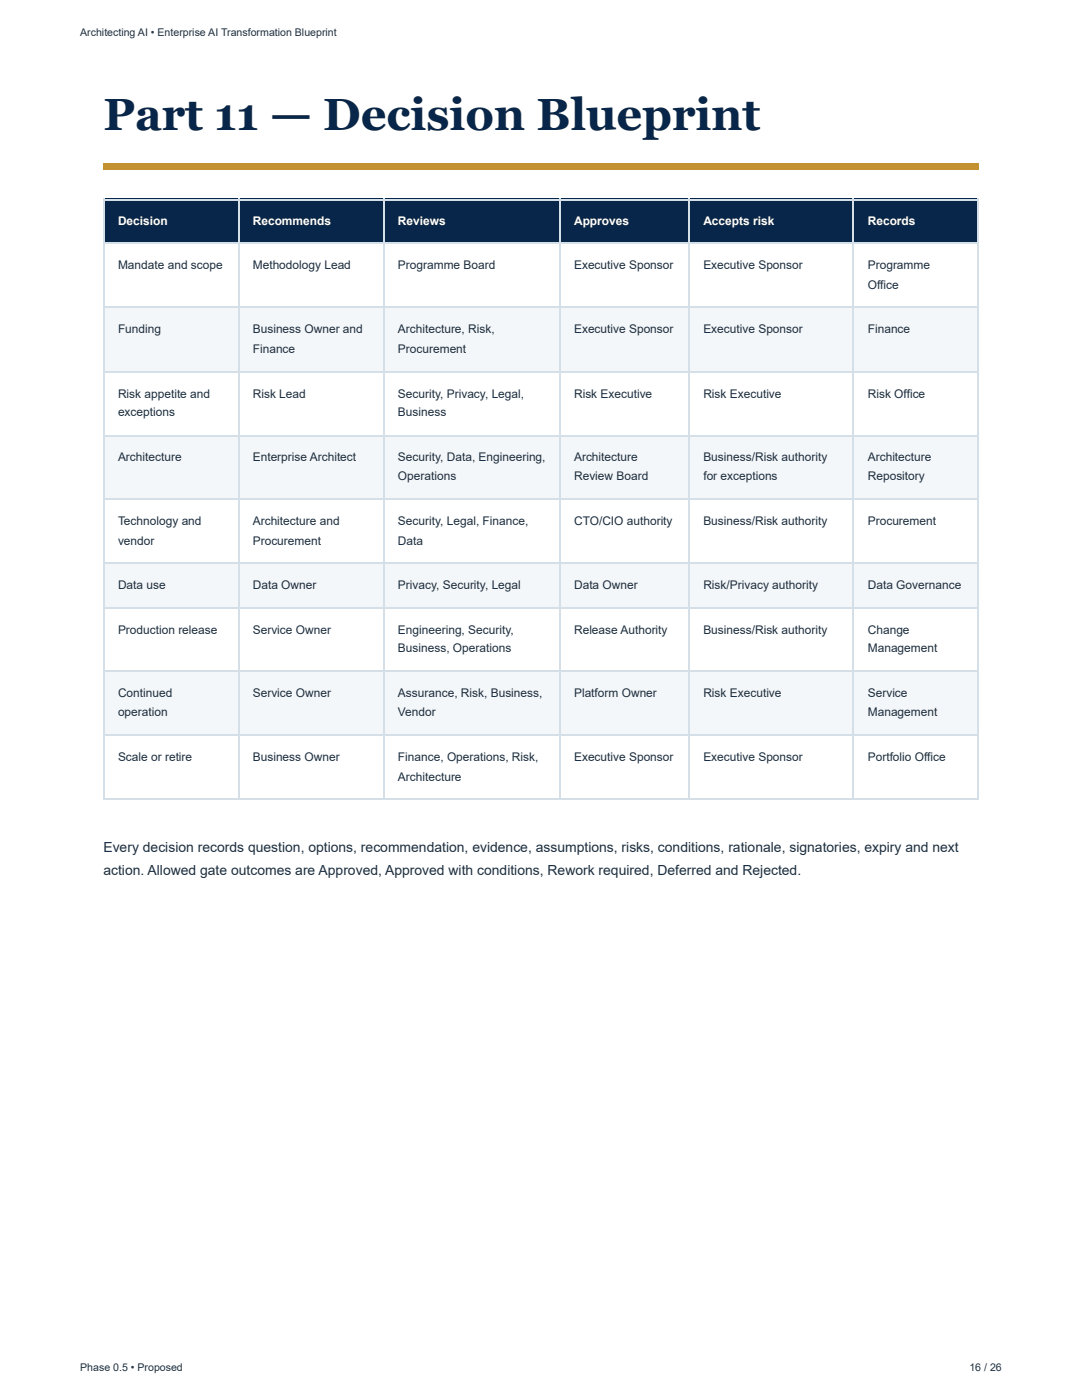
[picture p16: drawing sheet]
<svg xmlns="http://www.w3.org/2000/svg" width="216mm" height="279mm" viewBox="0 0 216 279" stroke-linecap="round" stroke-linejoin="round" font-family="sans-serif">
<defs><g id="words">
<text font-size="9" fill="#08264a" x="20.6" y="25.9">Part 11 — Decision Blueprint</text>
<g font-size="2.8" fill="#1d2e3d">
<text x="20.6" y="170.1">Every decision records question, options, recommendation, evidence, assumptions, risks, conditions, rationale, signatories, expiry and next</text>
<text x="20.6" y="174.6">action. Allowed gate outcomes are Approved, Approved with conditions, Rework required, Deferred and Rejected.</text>
</g>
<g font-size="2.4" fill="#fff">
<text x="23.5" y="45">Decision</text>
<text x="50.4" y="45">Recommends</text>
<text x="79.4" y="45">Reviews</text>
<text x="114.6" y="45">Approves</text>
<text x="140.3" y="45">Accepts risk</text>
<text x="173.2" y="45">Records</text>
</g>
<g font-size="2.4" fill="#1d2e3d">
<text x="23.5" y="53.7">Mandate and scope</text>
<text x="50.4" y="53.7">Methodology Lead</text>
<text x="79.4" y="53.7">Programme Board</text>
<text x="114.6" y="53.7">Executive Sponsor</text>
<text x="140.3" y="53.7">Executive Sponsor</text>
<text x="173.2" y="53.7">Programme</text>
<text x="173.2" y="57.7">Office</text>
<text x="23.5" y="66.4">Funding</text>
<text x="50.4" y="66.4">Business Owner and</text>
<text x="50.4" y="70.4">Finance</text>
<text x="79.4" y="66.4">Architecture, Risk,</text>
<text x="79.4" y="70.4">Procurement</text>
<text x="114.6" y="66.4">Executive Sponsor</text>
<text x="140.3" y="66.4">Executive Sponsor</text>
<text x="173.2" y="66.4">Finance</text>
<text x="23.5" y="79.4">Risk appetite and</text>
<text x="23.5" y="83.1">exceptions</text>
<text x="50.4" y="79.4">Risk Lead</text>
<text x="79.4" y="79.4">Security, Privacy, Legal,</text>
<text x="79.4" y="83.1">Business</text>
<text x="114.6" y="79.4">Risk Executive</text>
<text x="140.3" y="79.4">Risk Executive</text>
<text x="173.2" y="79.4">Risk Office</text>
<text x="23.5" y="92.1">Architecture</text>
<text x="50.4" y="92.1">Enterprise Architect</text>
<text x="79.4" y="92.1">Security, Data, Engineering,</text>
<text x="79.4" y="95.8">Operations</text>
<text x="114.6" y="92.1">Architecture</text>
<text x="114.6" y="95.8">Review Board</text>
<text x="140.3" y="92.1">Business/Risk authority</text>
<text x="140.3" y="95.8">for exceptions</text>
<text x="173.2" y="92.1">Architecture</text>
<text x="173.2" y="95.8">Repository</text>
<text x="23.5" y="104.8">Technology and</text>
<text x="50.4" y="104.8">Architecture and</text>
<text x="79.4" y="104.8">Security, Legal, Finance,</text>
<text x="114.6" y="104.8">CTO/CIO authority</text>
<text x="140.3" y="104.8">Business/Risk authority</text>
<text x="173.2" y="104.8">Procurement</text>
<text x="23.5" y="108.7">vendor</text>
<text x="50.4" y="108.7">Procurement</text>
<text x="79.4" y="108.7">Data</text>
<text x="23.5" y="117.5">Data use</text>
<text x="50.4" y="117.5">Data Owner</text>
<text x="79.4" y="117.5">Privacy, Security, Legal</text>
<text x="114.6" y="117.5">Data Owner</text>
<text x="140.3" y="117.5">Risk/Privacy authority</text>
<text x="173.2" y="117.5">Data Governance</text>
<text x="23.5" y="126.5">Production release</text>
<text x="50.4" y="126.5">Service Owner</text>
<text x="79.4" y="126.5">Engineering, Security,</text>
<text x="79.4" y="130.2">Business, Operations</text>
<text x="114.6" y="126.5">Release Authority</text>
<text x="140.3" y="126.5">Business/Risk authority</text>
<text x="173.2" y="126.5">Change</text>
<text x="173.2" y="130.2">Management</text>
<text x="23.5" y="139.2">Continued</text>
<text x="23.5" y="142.9">operation</text>
<text x="50.4" y="139.2">Service Owner</text>
<text x="79.4" y="139.2">Assurance, Risk, Business,</text>
<text x="79.4" y="142.9">Vendor</text>
<text x="114.6" y="139.2">Platform Owner</text>
<text x="140.3" y="139.2">Risk Executive</text>
<text x="173.2" y="139.2">Service</text>
<text x="173.2" y="142.9">Management</text>
<text x="23.5" y="151.9">Scale or retire</text>
<text x="50.4" y="151.9">Business Owner</text>
<text x="79.4" y="151.9">Finance, Operations, Risk,</text>
<text x="79.4" y="155.8">Architecture</text>
<text x="114.6" y="151.9">Executive Sponsor</text>
<text x="140.3" y="151.9">Executive Sponsor</text>
<text x="173.2" y="151.9">Portfolio Office</text>
</g>
<g font-size="2.1" fill="#272f36">
<text x="16" y="7.1">Architecting AI • Enterprise AI Transformation Blueprint</text>
<text x="16" y="273.6">Phase 0.5 • Proposed</text>
<text x="193.4" y="273.6">16 / 26</text>
</g>
</g></defs>
<path d="M20.6 32.5h174.7v1.4h-174.7z" fill="#c3912f"/>
<g fill="#08264a">
<path d="M20.9 39.7h26.7v9h-26.7z"/>
<path d="M47.6 39.7h29.1v9h-29.1z"/>
<path d="M76.7 39.7h35v9h-35z"/>
<path d="M111.7 39.7h25.9v9h-25.9z"/>
<path d="M137.6 39.7h32.8v9h-32.8z"/>
<path d="M170.4 39.7h24.9v9h-24.9z"/>
</g>
<g fill="#f4f7fa">
<path d="M20.9 61.4h26.7v12.7h-26.7z"/>
<path d="M47.6 61.4h29.1v12.7h-29.1z"/>
<path d="M76.7 61.4h35v12.7h-35z"/>
<path d="M111.7 61.4h25.9v12.7h-25.9z"/>
<path d="M137.6 61.4h32.8v12.7h-32.8z"/>
<path d="M170.4 61.4h24.9v12.7h-24.9z"/>
<path d="M20.9 86.8h26.7v12.7h-26.7z"/>
<path d="M47.6 86.8h29.1v12.7h-29.1z"/>
<path d="M76.7 86.8h35v12.7h-35z"/>
<path d="M111.7 86.8h25.9v12.7h-25.9z"/>
<path d="M137.6 86.8h32.8v12.7h-32.8z"/>
<path d="M170.4 86.8h24.9v12.7h-24.9z"/>
<path d="M20.9 112.4h26.7v8.8h-26.7z"/>
<path d="M47.6 112.4h29.1v8.8h-29.1z"/>
<path d="M76.7 112.4h35v8.8h-35z"/>
<path d="M111.7 112.4h25.9v8.8h-25.9z"/>
<path d="M137.6 112.4h32.8v8.8h-32.8z"/>
<path d="M170.4 112.4h24.9v8.8h-24.9z"/>
<path d="M20.9 133.9h26.7v12.7h-26.7z"/>
<path d="M47.6 133.9h29.1v12.7h-29.1z"/>
<path d="M76.7 133.9h35v12.7h-35z"/>
<path d="M111.7 133.9h25.9v12.7h-25.9z"/>
<path d="M137.6 133.9h32.8v12.7h-32.8z"/>
<path d="M170.4 133.9h24.9v12.7h-24.9z"/>
</g>
<g fill="none" stroke="#d5dfe7" stroke-width=".26">
<path d="M20.6 39.8h174.7M20.8 39.7v119.8M47.8 39.7v119.8M76.6 39.7v119.8M111.8 39.7v119.8M137.5 39.7v119.8M170.3 39.7v119.8M195.1 39.7v119.8M20.6 48.6h174.7M20.6 61.3h174.7M20.6 74.2h174.7M20.6 86.9h174.7"/>
<path d="M20.6 99.6h174.7M20.6 112.3h174.7M20.6 121.3h174.7M20.6 134h174.7M20.6 146.7h174.7M20.6 159.4h174.7"/>
</g>
<path d="M15.9 261.4h183.9z" fill="#fff"/>
<use href="#words"/>
</svg>
